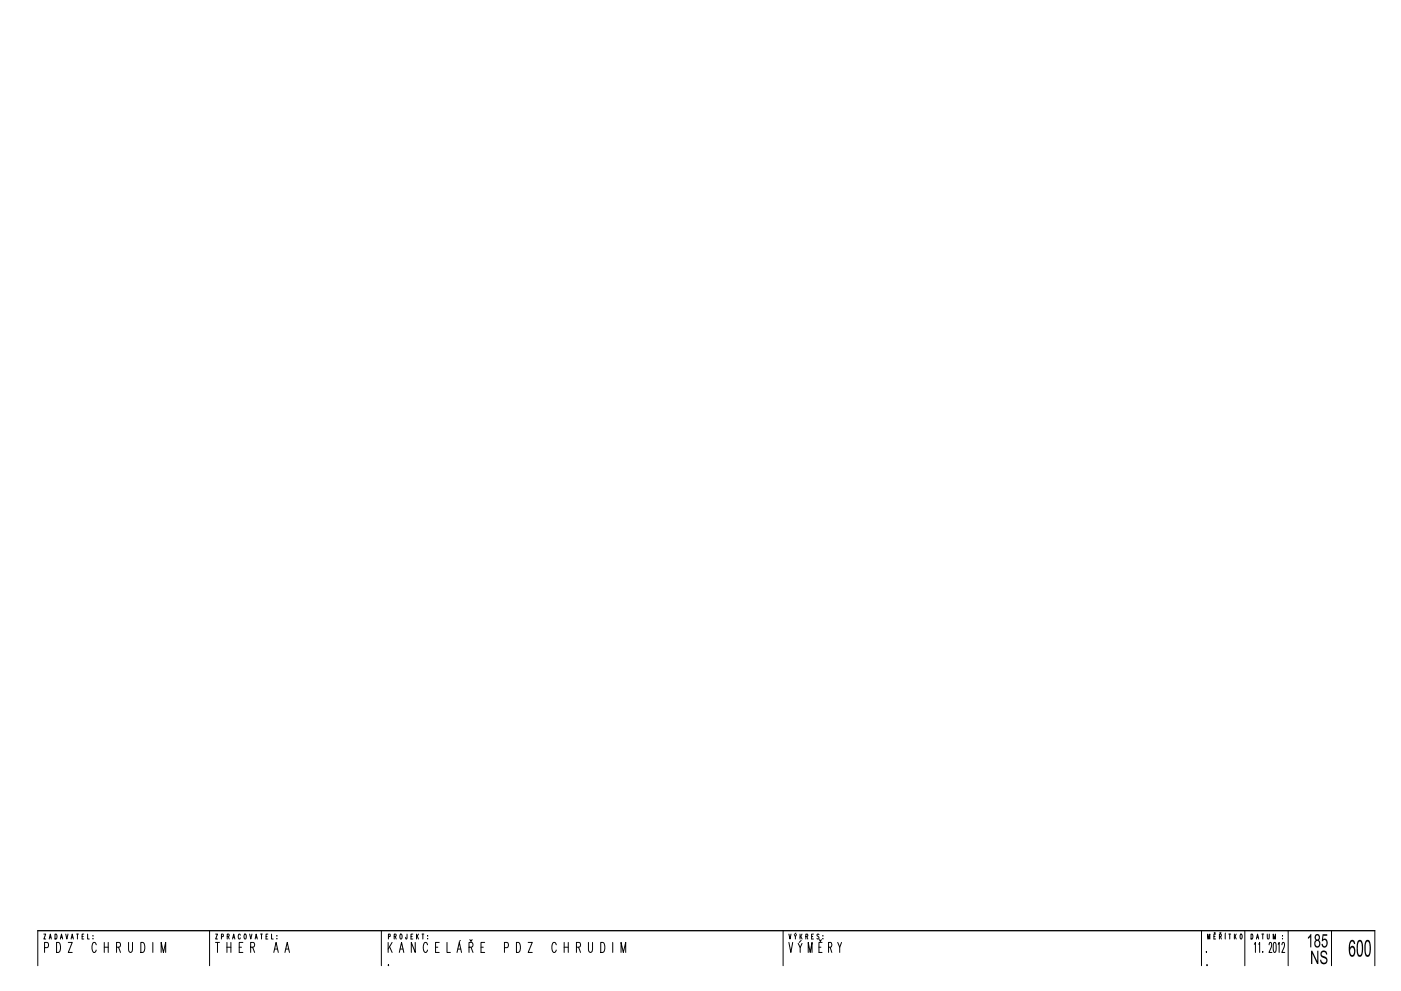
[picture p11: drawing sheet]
<svg xmlns="http://www.w3.org/2000/svg" width="420mm" height="297mm" viewBox="0 0 420 297" stroke-linecap="round" stroke-linejoin="round" font-family="sans-serif">
<g fill="none" stroke="#000" stroke-width=".3">
<path d="M13.2 280h.5l-.5 1.5h.5M16.5 280a.83 .83 0 0 1 .7 .6 .83 .83 0 0 1-.3 .8l-.4 .1zM19.7 280l.4 1.5 .3-1.5M23 280h.5M23.2 280v1.5M25.1 280h-.5v1.5h.5M26.3 280v1.5h.5M62.9 279v10.5M64.7 280h.5l-.5 1.5h.5M74.9 280l.3 1.5 .4-1.5M78.1 280h.6M78.4 280v1.5"/>
<path d="M80.3 280h-.5v1.5h.5M81.4 280v1.5h.5M114.4 279v10.5M122.1 280l-.1 1.4h-.3v-.4M123.8 280h-.5v1.5h.5M124.9 280v1.5M125.5 280l-.6 1M126.6 280h.5M126.8 280v1.5M234.9 279v10.5M236.6 280l.3 1.5 .3-1.5M238.7 279.7l-.3 .3"/>
<path d="M239.9 280v1.5M240.5 280l-.6 1M244 280h-.6v1.5h.6M360.3 279v10.5M364.1 279.6l.2 .2 .1-.2M364.6 280h-.5v1.5h.5M365.8 279.6l.2 .2 .2-.2M367.4 280v1.5M367.5 279.7l-.1 .1M368.5 280h.6M368.8 280v1.5M370.2 280v1.5"/>
<path d="M370.7 280l-.5 1M373.3 279v10.5M375.2 280a.86 .86 0 0 1 .4 1.4l-.4 .1zM378.4 280h.6M378.7 280v1.5M380.1 280v1l.2 .5 .3-.3v-1.2M386.3 279v10.5M399.3 279v10.5M11.3 289.5v-10.5h401v10.5M13.4 284l1-.1 .1-.5-.1-.8-1-.1v3M14.8 281.5l.3-1.5 .3 1.5M14.9 281h.4"/>
<path d="M17 282.5h.6a2.12 2.12 0 0 1 0 3h-.6zM18.1 281.5l.3-1.5 .4 1.5M18.2 281h.5M20.5 282.5h1.2l-1.2 3h1.2M21.3 281.5l.4-1.5 .3 1.5M21.4 281h.5M24.6 280.7h.4M27.9 280.5h.1M27.9 281.3h.1M28.9 283.2a.6 .6 0 0 0-.3-.6 .6 .6 0 0 0-.7 0 2.51 2.51 0 0 0 .2 2.9 .72 .72 0 0 0 .8-.7M31.3 283.9h1.2M31.3 282.5v3"/>
<path d="M32.5 282.5v3M35 283.9l1-.2 .1-.4-.1-.7-1-.1v3M35.5 283.9l.6 1.6M38.6 282.5v2.1v.5l.5 .4 .6-.4v-2.6M42.2 282.5h.6a2.12 2.12 0 0 1 0 3h-.6zM45.8 282.5v3M48.3 285.5v-3l.7 3 .7-3v3M64.6 282.5h1.2M65.2 282.5v3M66.4 280.7h.5v-.7h-.5v1.5M68.1 283.9h1.1M68.1 282.5v3"/>
<path d="M68.1 280.7l.6-.1v-.6h-.6v1.5M68.4 280.7l.3 .8M69.2 282.5v3M69.8 281.5l.3-1.5 .3 1.5M69.9 281h.4M71.7 283.9h.7M72.1 280.3l-.2-.3a.84 .84 0 0 0 0 1.5l.2-.4M72.8 282.5h-1.1v3h1.1M73.3 280h.1a.84 .84 0 0 1 0 1.5 1.24 1.24 0 0 1-.1-1.5zM75.2 283.9l1-.2 .2-.4-.2-.7-1-.1v3M75.8 283.9l.6 1.6M76.5 281.5l.3-1.5 .4 1.5"/>
<path d="M76.7 281h.3M79.8 280.7h.3M82.1 285.5l.7-3 .7 3M82.4 284.5h.8M83 280.5h.1M83 281.3h.1M85.5 285.5l.6-3 .7 3M85.7 284.5h.9M116.4 282.5v3M116.5 280.7h.5v-.7h-.5v1.5M116.5 289.2v.3zM116.8 283.7l.8 1.8"/>
<path d="M117.6 282.5l-1.2 2M118.2 280.7l.5-.1v-.6h-.5v1.5M118.5 280.7l.3 .8M119.7 285.5l.7-3 .7 3M120 284.5h.8M120.1 280h.1a.84 .84 0 0 1 0 1.5 1.24 1.24 0 0 1-.1-1.5zM123.3 280.7h.3M124.5 282.5v3l-1.2-3v3M125.1 280.6l.4 .9M128.3 280.5h.1M128.2 283.2a.6 .6 0 0 0-.3-.6 .6 .6 0 0 0-.6 0 2.51 2.51 0 0 0 .2 2.9 .72 .72 0 0 0 .7-.7M128.3 281.3h.1"/>
<path d="M130.6 283.9h.7M131.7 282.5h-1.1v3h1.1M134.1 282.5v3h1M137.1 285.5l.6-3 .7 3M137.3 284.5h.9M138.1 281.9l-.4 .3M140.7 283.9l1-.2 .1-.4-.1-.7-1-.1v3M140.9 281.6l.4 .6 .3-.6M141.3 283.9l.5 1.6M144.3 283.9h.6M145.4 282.5h-1.1v3h1.1M151.3 284l1-.1 .2-.5-.2-.8-1-.1v3"/>
<path d="M154.9 282.5h.6a2.12 2.12 0 0 1 0 3h-.6zM158.4 282.5h1.2l-1.2 3h1.2M166.8 283.2a.62 .62 0 0 0-.3-.6 .62 .62 0 0 0-.7 0 2.51 2.51 0 0 0 .2 2.9 .72 .72 0 0 0 .8-.7M169.2 283.9h1.2M169.2 282.5v3M170.4 282.5v3M172.9 283.9l1-.2 .2-.4-.2-.7-1-.1v3M173.5 283.9l.6 1.6M176.5 282.5l.1 2.6 .4 .4 .6-.4 .1-2.6M180.2 282.5h.6a2.12 2.12 0 0 1 0 3h-.6zM183.8 282.5v3M186.3 285.5v-3l.6 3 .7-3v3"/>
<path d="M236.6 282.5l.6 3 .5-3M238.2 280.1l.3 .6v.8M238.9 280.1l-.4 .6M239.4 282.8l.6 1.2v1.5M240.1 280.6l.4 .9M240.3 281.9l-.6 .6M240.5 282.8l-.5 1.2M241.7 280.7l.5-.1v-.6h-.5v1.5M242 280.7l.3 .8M242.4 285.5v-3l.6 3 .5-3v3M243.4 280.7h.3M245.6 280.2l-.1-.2a.34 .34 0 0 0-.5 .1 .34 .34 0 0 0 .2 .5l.2 .1a.38 .38 0 0 1 .2 .5 .38 .38 0 0 1-.5 .2l-.1-.2"/>
<path d="M245.6 283.9h.6M245.7 281.6l.3 .6 .3-.6M246.5 282.5h-.9v3h.9M246.8 280.5h.1M246.8 281.3h.1M248.5 283.9l.8-.2 .2-.7-.4-.5h-.6v3M248.9 283.9l.6 1.6M251.2 282.5l.6 1.4v1.6M252.4 282.5l-.6 1.4M361.8 285.2v.3zM362 289.2v.3zM362.2 281.5v-1.5l.3 1.5 .3-1.5v1.5"/>
<path d="M364.1 280.7h.3M365.7 280.7l.5-.1v-.6h-.5v1.5M366 280.7l.3 .8M370.4 280.6l.3 .9M372.1 280a.88 .88 0 0 1 0 1.5 1.24 1.24 0 0 1 0-1.5zM376.2 283l.3-.5v3M376.8 281.5l.3-1.5 .4 1.5M376.9 281h.4M377.5 283l.3-.5v3M378.7 285.2v.3zM380.6 283.2l.1-.6 .4-.1 .2 .3v.8l-.7 1.9h.9M381.8 281.5v-1.5l.4 1.5 .3-1.5v1.5"/>
<path d="M382 282.6l.3-.1a3.1 3.1 0 0 1 0 3l-.3-.2-.1-.4zM383.3 283l.3-.5v3M384.5 283.2l.1-.6 .4-.1 .2 .3v.8l-.8 1.9h.9M384.6 280.5h.1M384.6 281.3h.1"/>
</g>
<g fill="#000">
<path d="M393.2 285h.4l1.4 3.1v-3.1h.4v4h-.4l-1.4-3.2v3.2h-.4zM393 280l.3-.1v4.1h-.4v-3.2l-.7 .6v-.4zM396.2 285.2l.9-.3 .5 .2 .4 .5v.5h-.3l-.2-.5-.4-.2h-.5l-.2 .4 .1 .6 1.1 .4 .4 .5 .1 .9-.6 .8h-.9l-.6-.7-.1-.6 .3-.1 .2 .6 .4 .3h.7l.2-.4-.2-.7-1.1-.5-.3-.4zM396.6 280h1.4v.5h-1.1l-.1 1.1 .3-.3 .6 .2 .5 .8-.2 1.1-.6 .6-.8-.2-.3-.8 .4-.1 .4 .7h.4l.3-.6v-.7l-.3-.5-1.1 .3z"/>
<path d="M394.4 280.2l.6-.3 .6 .3 .2 .5-.1 .8a.28 .28 0 0 0-.2 .4 .28 .28 0 0 0 .3 .2l.1 1.2-.7 .7h-.5l-.5-.6 .1-1.3a.3 .3 0 0 0 .4-.3 .3 .3 0 0 0-.3-.3l-.2-.7zM394.8 280.4l-.2 .8 .5 .4 .4-.3v-.5l-.3-.4zM394.8 282.1l-.3 .9 .2 .4 .5 .2 .4-.4v-.6l-.3-.5z"/>
<path d="M405 281.9l.4-.2 .6 .2 .4 1-.4 .1-.2-.7-.4-.1-.5 1v.9l.3-.5 .6-.1 .6 1v1.4l-.7 .9-.8-.3-.4-1.1v-2.1zM405.3 284l-.3 .5-.1 .9 .3 .8 .4 .1 .4-.5 .1-1-.2-.6z"/>
<path d="M407.2 282l.4-.3 .6 .1 .6 1.4-.1 2.4-.3 .9-.4 .3-.8-.3-.3-1v-2.1zM407.6 282.3l-.3 .7-.1 2.3 .3 .8 .4 .2 .5-.9v-2.3l-.3-.8z"/>
<path d="M409.6 282l.3-.3 .7 .1 .5 1.4-.1 2.6-.3 .7-.4 .3-.7-.3-.4-1.1v-2zM409.9 282.3l-.3 .7v2.2l.2 .9 .4 .2 .5-.6v-2.1l-.2-1.2z"/>
</g>
</svg>
